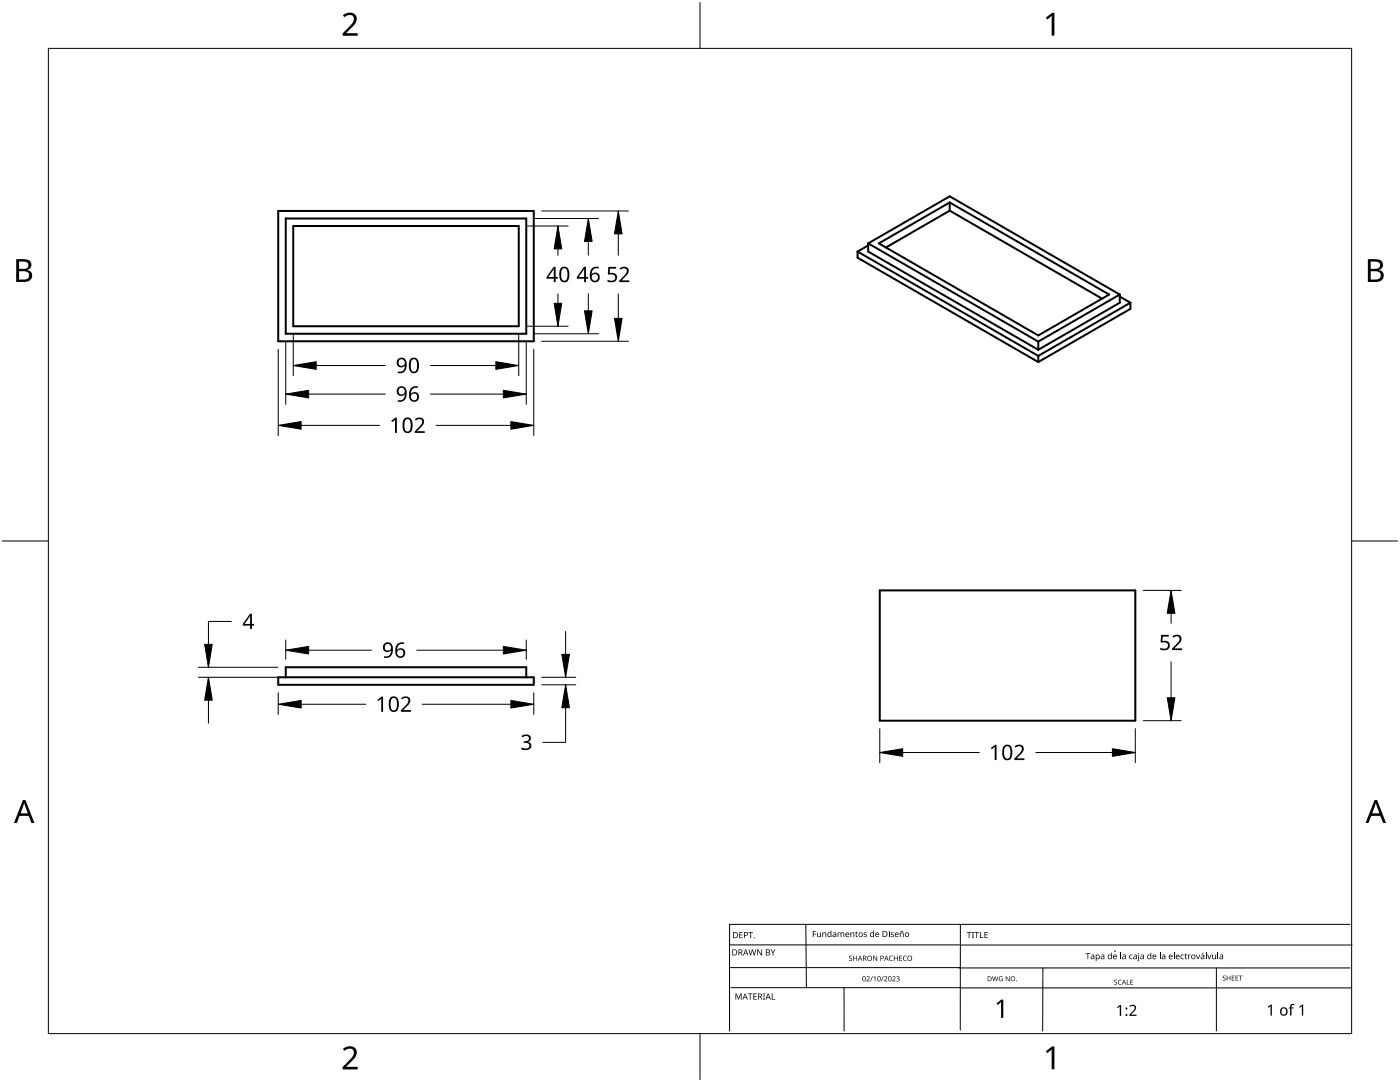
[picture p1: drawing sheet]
<svg xmlns="http://www.w3.org/2000/svg" width="279mm" height="216mm" viewBox="0 0 279 216" stroke-linecap="round" stroke-linejoin="round" font-family="sans-serif">
<g fill="none" stroke="#000" stroke-width=".4">
<path d="M55.5 42.1h51v26h-51zM57 43.6h48v23h-48zM58.5 45.1h45v20h-45zM171.2 50.2v1.2l36 20.8M171.2 50.2l36 20.8M173.3 48.6l16.2-9.4 34 19.6M173.3 49l-2.1 1.2M173.3 48.6v1.6l33.9 19.6M173.3 48.6l33.9 19.6M175.4 48.6l14.1-8.2 31.9 18.4-14.2 8.1zM189.5 40.4v1.6M189.5 42l-12.7 7.4"/>
<path d="M189.5 42l30.4 17.6M223.5 59.2l2.1 1.2M223.5 58.8v1.6l-16.3 9.4M223.5 58.8l-16.3 9.4M207.2 68.2v1.6M207.2 71v1.2M225.6 60.4v1.2l-18.4 10.6M225.6 60.4l-18.4 10.6M175.6 117.8h51v26h-51zM55.5 135.1h51v1.5h-51zM57 135.1v-2h48v2"/>
</g>
<path d="M9.7 9.7h260v196.5h-260z" fill="none" stroke="#000" stroke-width=".2"/>
<path d="M139.7 .5v9.2M.5 108h9.2M269.7 108h9.2M139.7 206.2v9.2" fill="none" stroke="#000" stroke-width=".2"/>
<g fill="#000">
<path d="M68.4 3.1a1.64 1.64 0 0 1 2.8 .4 2.52 2.52 0 0 1-1.2 2.2l-.9 .9h2.3v.5h-3v-.4l1.2-1.2a1.95 1.95 0 0 0 .9-2.2 1.23 1.23 0 0 0-1.8 .1zM208.7 3.5l1.3-.9h.4v4.5h-.5v-4l-.9 .8zM68.4 209.3a1.64 1.64 0 0 1 2.8 .4 2.52 2.52 0 0 1-1.2 2.2l-.9 1h2.3v.5h-3v-.5l1.2-1.2a1.95 1.95 0 0 0 .9-2.1 1.23 1.23 0 0 0-1.8 .1zM208.7 209.8l1.3-1h.4v4.6h-.5v-4l-.9 .7z"/>
<path d="M3.2 51.7h1.3a1.28 1.28 0 0 1 1.7 1.3 1.04 1.04 0 0 1-.8 .9 1.23 1.23 0 0 1 1 1.5 1.23 1.23 0 0 1-1.6 .9h-1.6zM3.8 54.1v1.7h.9a.86 .86 0 0 0 1.1-.9 .86 .86 0 0 0-1.1-.8zM3.8 52.2v1.4h.8a.78 .78 0 0 0 1.1-.7 .78 .78 0 0 0-1.1-.7z"/>
<path d="M273 51.7h1.3a1.28 1.28 0 0 1 1.7 1.3 1.04 1.04 0 0 1-.9 .9 1.23 1.23 0 0 1 1 1.5 1.23 1.23 0 0 1-1.5 .9h-1.6zM273.6 54.1v1.7h.9a.86 .86 0 0 0 1.1-.9 .86 .86 0 0 0-1.2-.8zM273.6 52.2v1.4h.8a.78 .78 0 0 0 1-.7 .78 .78 0 0 0-1.1-.7z"/>
<path d="M4.6 159.6h.5l1.8 4.6h-.6l-.6-1.4h-1.8l-.5 1.4h-.6zM4.8 160.2l-.7 2.1h1.4z"/>
<path d="M274.3 159.6h.5l1.8 4.6h-.6l-.5-1.4h-1.8l-.6 1.4h-.6zM274.6 160.2l-.7 2.1h1.4z"/>
</g>
<g fill="none" stroke="#000" stroke-width=".2">
<path d="M105.1 45.1h8.3M106.6 43.6h12.8M108.1 42.1h17.3M111.3 49.7v1.2M111.3 58.6v1.9M117.4 48.2v2.7M117.4 58.6v3.4M123.4 46.7v4.2M123.4 58.6v4.9M55.5 69.7v17.2M57 68.2v12.5M58.5 66.7v8.3"/>
<path d="M61.6 78.6h15.3M63.1 72.9h13.8M85.9 72.9h13.1M85.9 78.6h14.6M103.5 66.7v8.3M105 68.2v12.5M105.1 65.1h8.3M106.5 69.7v17.2M106.6 66.6h12.8M108.1 68.1h17.3M60.1 84.9h15.7M87 84.9h15"/>
<path d="M228.2 117.8h7.5M39.6 135.1h15.8M39.6 133.1h15.8M41.6 139.7v4.6M46.2 124h-4.6v9.1M55.5 138.2v4.4M57 127.7v3.9M61.6 129.7h12.5M83.2 129.7h17.3M105 127.7v3.9M106.5 138.2v4.4M108.1 135.1h6.8"/>
<path d="M108.1 136.6h6.8M112.9 136.6v11.5h-4.6M112.9 126v4.6M233.7 122.4v2M233.7 132.1v7.1M60.1 140.5h12.9M84.3 140.5h17.7M175.6 145.4v6.8M180.1 150.2h15.3M206.7 150.2h15.3M226.6 145.4v6.8M228.2 143.8h7.5"/>
</g>
<g fill="#000" stroke="#000" stroke-width=".2">
<path d="M111.3 45.1l.8 4.6h-1.5zM117.4 43.6l.8 4.6h-1.6zM123.4 42.1l.8 4.6h-1.6zM57 78.6l4.6-.7v1.5zM58.5 72.9l4.6-.7v1.5zM99 72.2l4.5 .7-4.5 .8zM100.5 77.9l4.5 .7-4.5 .8zM110.6 60.5h1.5l-.8 4.6zM116.6 62h1.6l-.8 4.6zM122.6 63.5h1.6l-.8 4.6zM55.5 84.9l4.6-.8v1.5zM102 84.1l4.5 .8-4.5 .7z"/>
<path d="M41.6 135.1l.8 4.6h-1.6zM40.8 128.6h1.6l-.8 4.5zM57 129.7l4.6-.7v1.5zM100.5 129l4.5 .7-4.5 .8zM102 139.8l4.5 .7-4.5 .8zM112.1 130.6h1.5l-.7 4.5zM233.7 117.8l.8 4.6h-1.5zM233 139.2h1.5l-.8 4.6zM55.5 140.5l4.6-.7v1.5zM112.9 136.6l.7 4.6h-1.5zM175.6 150.2l4.5-.8v1.5zM222 149.4l4.6 .8-4.6 .7z"/>
</g>
<g fill="#000">
<path d="M121.4 53.3h1.5v.3h-1.2v.9a1.02 1.02 0 0 1 1.5 .8 1.02 1.02 0 0 1-1.4 1l-.6-.1v-.4a.88 .88 0 0 0 1 .2 .88 .88 0 0 0 .6-.8 .85 .85 0 0 0-1.3-.4l-.2-.1zM123.6 53.6a1.01 1.01 0 0 1 1.2-.4 1.01 1.01 0 0 1 .7 1l-.3 .6-1.1 1.2h1.5v.3h-2v-.3l1.1-1.1a.72 .72 0 0 0 .4-.7 .72 .72 0 0 0-.4-.7l-.9 .3zM78.1 84l.8-.7h.3v3.1h-.4v-2.7l-.5 .5zM82.8 83.7a1.01 1.01 0 0 1 1.2-.4 1.01 1.01 0 0 1 .6 1l-.3 .6-1.1 1.1h1.6v.4h-2v-.3l1-1.1a.72 .72 0 0 0 .5-.7 .72 .72 0 0 0-.5-.7l-.8 .3zM231.7 126.7h1.6v.3h-1.2l-.1 .9a1.02 1.02 0 0 1 1.5 .8 1.02 1.02 0 0 1-1.4 1.1l-.6-.2v-.4a.88 .88 0 0 0 1 .3 .88 .88 0 0 0 .6-.9 .85 .85 0 0 0-1.3-.4l-.2-.1zM233.9 127a1.01 1.01 0 0 1 1.2-.4 1.01 1.01 0 0 1 .7 1l-.3 .6-1.1 1.2h1.5v.3h-2v-.3l1.1-1.1a.72 .72 0 0 0 .4-.7 .72 .72 0 0 0-.4-.6l-.9 .3zM75.3 139.6l.8-.6h.3v3h-.3v-2.6l-.6 .5zM80 139.3a1.01 1.01 0 0 1 1.2-.4 1.01 1.01 0 0 1 .7 1.1l-.3 .5-1.1 1.2h1.5v.3h-2v-.3l1.1-1.1a.72 .72 0 0 0 .4-.7 .72 .72 0 0 0-.4-.6l-.9 .3zM104.1 146.9a1.06 1.06 0 0 1 1.1-.4 1.06 1.06 0 0 1 .7 .9l-.2 .5-.4 .1a.82 .82 0 0 1 .8 .9 .82 .82 0 0 1-1 .8l-1.1-.2v-.3a1.08 1.08 0 0 0 1.6-.3 .62 .62 0 0 0-.8-.7h-.3v-.3a.7 .7 0 0 0 .8-.1 .7 .7 0 0 0 .2-.7 .89 .89 0 0 0-1.2 0zM197.7 149.3l.9-.7h.3v3.1h-.4v-2.7l-.6 .5zM202.5 148.9a1.01 1.01 0 0 1 1.1-.3 1.01 1.01 0 0 1 .7 1l-.3 .6-1.1 1.1h1.5v.4h-2v-.3l1.1-1.2a.72 .72 0 0 0 .5-.6 .72 .72 0 0 0-.5-.7l-.8 .3z"/>
<path d="M110.5 53.2h.4v2.1h.4v.3h-.4v.7h-.4v-.7h-1.4v-.3zM110.5 53.6l-1.1 1.7h1.1z"/>
<path d="M112 53.4a1.05 1.05 0 0 1 1.2 0 1.05 1.05 0 0 1 .4 1.2 1.3 1.3 0 0 1-1 1.7 1.22 1.22 0 0 1-1-1.5l.1-.9zM112.2 53.7a1.88 1.88 0 0 0 .3 2.3 .71 .71 0 0 0 .7-.9 1.17 1.17 0 0 0-.6-1.6z"/>
<path d="M116.6 53.2h.3v2.1h.5v.3h-.5v.7h-.3v-.7h-1.5v-.3zM116.6 53.6l-1.1 1.7h1.1z"/>
<path d="M118.1 53.6l.5-.3 .5-.1 .4 .1v.3a1.03 1.03 0 0 0-1.4 1.2 .95 .95 0 0 1 1.5-.1 .95 .95 0 0 1-.3 1.5 1.13 1.13 0 0 1-1.3-.2 1.13 1.13 0 0 1-.3-1.2l.1-.7zM118 55.4a.7 .7 0 0 0 1.4 0 .7 .7 0 0 0-1.4 0z"/>
<path d="M79.4 77.3a1.11 1.11 0 0 1 1.4 0 1.11 1.11 0 0 1 .4 1.3 1.38 1.38 0 0 1-1.8 1.5v-.3a1.01 1.01 0 0 0 1-.1 1.01 1.01 0 0 0 .4-1 .94 .94 0 0 1-1.4 0 .94 .94 0 0 1 0-1.4zM79.5 78a.66 .66 0 0 0 1.3 0 .66 .66 0 0 0-1.3 0z"/>
<path d="M79.4 71.6a1.11 1.11 0 0 1 1.4 0 1.11 1.11 0 0 1 .4 1.3 1.38 1.38 0 0 1-1.8 1.5v-.3a1.01 1.01 0 0 0 1-.1 1.01 1.01 0 0 0 .4-1 .94 .94 0 0 1-1.4 0 .94 .94 0 0 1 0-1.4zM79.5 72.3a.66 .66 0 0 0 1.3 0 .66 .66 0 0 0-1.3 0z"/>
<path d="M82.1 77.4l.3-.2 .6-.1h.4v.3a1.03 1.03 0 0 0-1.4 1.2 .95 .95 0 0 1 1.5 0 .95 .95 0 0 1-.3 1.4 1.13 1.13 0 0 1-1.3-.1 1.13 1.13 0 0 1-.3-1.3l.2-.7zM82 79.2a.66 .66 0 0 0 1.3 0 .66 .66 0 0 0-1.3 0z"/>
<path d="M82 71.6a1.05 1.05 0 0 1 1.2 0 1.05 1.05 0 0 1 .4 1.1 1.31 1.31 0 0 1-1 1.8 1.22 1.22 0 0 1-1-1.6l.1-.8zM82.2 71.8a1.88 1.88 0 0 0 .3 2.3 .71 .71 0 0 0 .7-.9 1.17 1.17 0 0 0-.6-1.5z"/>
<path d="M80.7 83.5a1.05 1.05 0 0 1 1.2 0 1.05 1.05 0 0 1 .4 1.2 1.3 1.3 0 0 1-1 1.7 1.22 1.22 0 0 1-1-1.5l.1-.9zM80.9 83.8a1.88 1.88 0 0 0 .3 2.3 .71 .71 0 0 0 .8-.9 1.17 1.17 0 0 0-.7-1.6z"/>
<path d="M49.9 122.5h.4v2h.4v.3h-.4v.7h-.4v-.7h-1.4v-.3zM49.9 122.9l-1.1 1.6h1.1z"/>
<path d="M76.7 128.4a1.11 1.11 0 0 1 1.4 0 1.11 1.11 0 0 1 .3 1.3 1.38 1.38 0 0 1-1.8 1.5v-.3a1.01 1.01 0 0 0 1.1-.1 1.01 1.01 0 0 0 .3-1 .94 .94 0 0 1-1.4 0 .94 .94 0 0 1 .1-1.4zM76.7 129.1a.7 .7 0 0 0 1.4 0 .7 .7 0 0 0-1.4 0z"/>
<path d="M79.3 128.5l.5-.3h.5h.3v.3a1.03 1.03 0 0 0-1.3 1.2 .96 .96 0 0 1 1.5 .1 .96 .96 0 0 1-.5 1.4 1.14 1.14 0 0 1-1.2-.3 1.14 1.14 0 0 1-.2-1.2l.1-.7zM79.2 130.3a.66 .66 0 0 0 1.3 0 .66 .66 0 0 0-1.3 0z"/>
<path d="M78 139.2a1.05 1.05 0 0 1 1.2-.1 1.05 1.05 0 0 1 .4 1.2 1.3 1.3 0 0 1-1 1.8 1.22 1.22 0 0 1-1-1.6l.1-.8zM78.2 139.4a1.88 1.88 0 0 0 .2 2.3 .71 .71 0 0 0 .8-.9 1.17 1.17 0 0 0-.6-1.5z"/>
<path d="M200.4 148.8a1.05 1.05 0 0 1 1.2 0 1.05 1.05 0 0 1 .4 1.2 1.31 1.31 0 0 1-1 1.7 1.22 1.22 0 0 1-1-1.6l.1-.8zM200.6 149.1a1.88 1.88 0 0 0 .3 2.3 .71 .71 0 0 0 .7-1 1.17 1.17 0 0 0-.6-1.5z"/>
</g>
<path d="M145.8 188.5h45.7M145.8 193.1h45.7M145.8 197.1h45.8M160.8 184.4l.1 12.7M168.4 197.1l.1 8.6M191.3 193.1h78.1M191.7 184.4l-.1 21.2M191.7 197.1h78.1M191.7 188.6h78.1M208.1 193.1v12.6M242.8 193.1v12.6M269.4 184.4h-123.8v21.3" fill="none" stroke="#000" stroke-width=".2"/>
<g fill="#000">
<path d="M146.8 198.2h.2l.4 1 .4-1h.2v1.3h-.2l.1-1.1-.5 1.1h-.1l-.4-1.1v1.1h-.1zM147.5 186h.7v.1h-.5v.4h.5v.1h-.5v.5h.5v.1h-.7zM149.3 198.2h.9v.2h-.4v1.1h-.2v-1.1h-.3zM149.4 186h.9v.1h-.4v1.1h-.2v-1.1h-.3zM149.4 189.4h.1l.3 1.1 .3-1.1h.1l.3 1.1 .3-1.1h.1l-.3 1.3h-.2l-.3-1.1-.2 1.1h-.2zM150.4 198.2h.6v.2h-.5v.4h.5v.1h-.5v.4h.5v.2h-.6zM151.1 189.4h.2l.6 1v-1h.2v1.3h-.2l-.7-1.1 .1 1.1h-.2zM152.3 198.2h.4l-.1 .2v.9l.1 .2h-.4l.1-.2v-.9zM154 198.2h.2v1.1h.5v.2h-.7zM153.8 189.4h.2l.3 .6 .3-.6h.1l-.4 .8v.5h-.1v-.5zM162.2 185.8h.7v.1h-.5v.4h.5v.2h-.5v.5h-.2zM163.1 186.1h.1v.5a.24 .24 0 0 0 .3 .3 .24 .24 0 0 0 .2-.4v-.4h.1v.9l-.1-.1a.35 .35 0 0 1-.4 .1 .35 .35 0 0 1-.2-.3z"/>
<path d="M164.1 186.1l.2 .1a.35 .35 0 0 1 .3-.1 .35 .35 0 0 1 .3 .3v.6h-.2v-.6a.24 .24 0 0 0-.3-.2 .24 .24 0 0 0-.1 .3v.5h-.2zM167.2 186.1l.1 .1 .3-.2a.35 .35 0 0 0 .6 0l.3 .2v.8h-.2v-.6a.22 .22 0 0 0-.2-.2 .22 .22 0 0 0-.2 .3v.5h-.1v-.6a.23 .23 0 0 0-.3-.2 .23 .23 0 0 0-.2 .3v.5h-.1zM169.5 190.8l.3-.1h.2v.2a.24 .24 0 0 0-.3-.1 .24 .24 0 0 0-.1 .3 .24 .24 0 0 0 .3 .1 .32 .32 0 0 1 0 .5 .32 .32 0 0 1-.5-.1h.1a.26 .26 0 0 0 .3 0 .26 .26 0 0 0 .1-.3 .26 .26 0 0 0-.3-.1zM169.7 186.1l.2 .1a.35 .35 0 0 1 .3-.1 .35 .35 0 0 1 .3 .3v.6h-.2v-.6a.24 .24 0 0 0-.3-.2 .24 .24 0 0 0-.1 .3v.5h-.2zM170.3 190.7h.1v.4h.5v-.4h.2v1h-.2v-.5h-.5v.5h-.1zM170.8 185.9l.1 .2h.3v.1h-.3v.6h.3v.2l-.4-.2v-.6l-.1-.1zM172.4 186.1h.6l-.2 .1a.19 .19 0 0 0-.2 0 .19 .19 0 0 0-.1 .2 .19 .19 0 0 0 .3 .1 .31 .31 0 0 1 .1 .5 .31 .31 0 0 1-.5-.2l.1 .1a.22 .22 0 0 0 .3-.1 .22 .22 0 0 0 0-.2 .22 .22 0 0 0-.3-.1l-.1-.2zM172.9 194.9a.37 .37 0 0 1 .6 0 .37 .37 0 0 1-.2 .6l-.2 .2h.5v.1h-.7l.3-.4a.27 .27 0 0 0 .3-.3 .27 .27 0 0 0-.4-.2zM174.1 194.8h.1l-.4 1h-.1zM174.3 195l.4-.2v1h-.1v-.9l-.2 .2zM174.3 190.7h.1l.5 .8v-.8h.2v1h-.2l-.5-.8v.8h-.1zM176.2 194.8h.1l-.3 1h-.2z"/>
<path d="M176.4 194.9a.37 .37 0 0 1 .6 0 .37 .37 0 0 1-.2 .6l-.2 .2h.5v.1h-.7l.3-.4a.27 .27 0 0 0 .3-.3 .27 .27 0 0 0-.4-.2zM177.4 186.1h.1v.9h-.1zM177.6 190.8l.3-.1h.3v.2a.41 .41 0 0 0-.6 .3 .41 .41 0 0 0 .6 .4 .48 .48 0 0 1-.7-.1 .48 .48 0 0 1 .1-.7zM177.8 186.1h.6l-.2 .1a.19 .19 0 0 0-.3 0 .19 .19 0 0 0 0 .2 .19 .19 0 0 0 .3 .1 .31 .31 0 0 1 0 .5 .31 .31 0 0 1-.5-.2l.2 .1a.22 .22 0 0 0 .3-.1 .22 .22 0 0 0 0-.2 .22 .22 0 0 0-.3-.1l-.1-.2zM178.1 194.9a.37 .37 0 0 1 .6 0 .37 .37 0 0 1-.3 .6l-.2 .2h.5v.1h-.6l.2-.4a.27 .27 0 0 0 .3-.3 .27 .27 0 0 0-.4-.2zM178.4 190.7h.1v.4h.5v-.4h.2v1h-.2v-.5h-.5v.5h-.1zM178.9 194.9a.32 .32 0 0 1 .5-.1 .32 .32 0 0 1 0 .5h-.1a.32 .32 0 0 1 .2 .4 .32 .32 0 0 1-.5 .1l-.1-.1a.26 .26 0 0 0 .4 .1 .26 .26 0 0 0 0-.4l-.3-.2a.23 .23 0 0 0 .4 0 .23 .23 0 0 0-.1-.4 .23 .23 0 0 0-.4 .2zM179.4 190.7h.6v.1h-.4v.3h.4v.1h-.4v.4h.4v.1h-.6zM179.7 185.8l.6-.1a.28 .28 0 0 1-.2 .2 .28 .28 0 0 1-.3 0h-.1zM179.6 186.1l.1 .1a.35 .35 0 0 1 .4-.1 .35 .35 0 0 1 .2 .3v.6h-.1v-.6a.24 .24 0 0 0-.3-.2 .24 .24 0 0 0-.2 .3v.5h-.1zM180.3 190.8l.4-.1h.3l-.1 .2a.41 .41 0 0 0-.6 .3 .41 .41 0 0 0 .6 .4 .48 .48 0 0 1-.7-.1 .48 .48 0 0 1 .1-.7zM193 186h.9v.1h-.4v1.1h-.2v-1.1h-.3z"/>
<path d="M194 186h.4l-.2 .1v1l.2 .1h-.4l.1-.1v-1zM194.5 186h.9v.1h-.4v1.1h-.1v-1.1h-.4zM195.6 186h.1v1h.6v.2h-.7zM196.5 186h.6v.1h-.5v.4h.5v.1h-.5v.4h.5v.2h-.6zM198 194.8h.1l.2 .8 .2-.8h.2l.2 .8 .2-.8h.1l-.2 1h-.2l-.2-.8-.2 .8h-.1zM199.5 194.9l.3-.1 .3 .1h-.1a.4 .4 0 0 0-.5 .4 .4 .4 0 0 0 .5 .4v-.3l-.2-.1h.3v.4a.53 .53 0 0 1-.7-.1 .53 .53 0 0 1 .1-.7zM200.7 194.8h.2l.5 .8v-.8h.1v1h-.2l-.5-.8v.8h-.1zM216.7 190.2h.9v.1h-.4v1.1h-.2v-1.1h-.3zM222.4 195.6l.4-.1 .1 .2a.24 .24 0 0 0-.3-.1 .24 .24 0 0 0-.1 .3 .24 .24 0 0 0 .3 .1 .31 .31 0 0 1 0 .5 .31 .31 0 0 1-.5-.2 .24 .24 0 0 0 .4 .1 .24 .24 0 0 0 0-.3 .33 .33 0 0 1-.3-.2 .33 .33 0 0 1 0-.3zM223.2 195.6l.4-.1h.2v.2a.39 .39 0 0 0-.6 .3 .39 .39 0 0 0 .6 .3 .46 .46 0 0 1-.7 0 .46 .46 0 0 1 .1-.7zM223.6 190.1h.1v1.3h-.1zM224.9 195.5h.1v.9h.4v.1h-.5z"/>
<path d="M225.5 190.6l.4-.1 .1 .1a.33 .33 0 0 0-.5 .4 .33 .33 0 0 0 .5 .2 .42 .42 0 0 1-.6 0 .42 .42 0 0 1 .1-.6zM225.6 195.5h.5v.1h-.4v.3h.4v.1h-.4v.4h.4v.1h-.5zM227.2 190.5h.1v1.1l-.3 .2-.1-.1 .3-.1zM231.5 190.1h.1v1.3h-.1zM234.3 190.1h.1v1.3h-.1zM235.7 190.6l.4-.1h.2l-.1 .1a.33 .33 0 0 0-.4 .4 .33 .33 0 0 0 .4 .2 .42 .42 0 0 1-.6 0 .42 .42 0 0 1 .1-.6zM236.5 190.3l.1 .2h.3v.1h-.3v.6l.3 .1v.1l-.4-.1v-.7l-.2-.1zM237.1 190.5l.1 .1 .4-.1-.3 .3-.1 .6h-.1zM238.7 190.5h.1l.3 .8 .3-.8h.1l-.3 .9h-.2zM240.1 190.1h.1l-.3 .3zM240.6 190.1h.2v1.3h-.2zM240.9 190.5h.2l.2 .8 .3-.8h.2l-.4 .9h-.1z"/>
<path d="M241.9 190.5h.2v.6a.24 .24 0 0 0 .3 .2 .24 .24 0 0 0 .1-.3v-.5h.2v.9l-.2-.1a.35 .35 0 0 1-.3 .1 .35 .35 0 0 1-.3-.3zM243 190.1h.1v1.3h-.1zM244.1 194.8l.3-.1h.2v.1a.24 .24 0 0 0-.4 0 .24 .24 0 0 0 0 .3 .24 .24 0 0 0 .3 .1 .31 .31 0 0 1 0 .5 .31 .31 0 0 1-.5-.2 .24 .24 0 0 0 .3 .1 .24 .24 0 0 0 .1-.3l-.3-.2zM244.8 194.7h.1v.4h.5v-.4h.2v1h-.2v-.5h-.5v.5h-.1zM245.8 194.7h.6v.1h-.5v.3h.4v.1h-.4v.3h.5v.2h-.6zM246.6 194.7h.5v.1h-.4v.3h.4v.1h-.4v.3h.4v.2h-.5zM247.2 194.7h.7v.1h-.3v.9h-.1v-.9h-.3zM198.9 200.2l1-.7h.3v3.6h-.4v-3.2l-.7 .6zM222.9 201l.6-.5h.2v2.2h-.2v-1.9l-.4 .4zM225.4 200.7a.76 .76 0 0 1 1.2 0 .76 .76 0 0 1-.3 1.2l-.6 .6h1.1v.2h-1.4v-.2l.8-.8a.52 .52 0 0 0 .2-.8 .52 .52 0 0 0-.9 0zM253 200.9l.6-.4h.2v2.2h-.2v-2l-.4 .4zM257.6 200.5l.3-.2 .4 .1v.2h-.4l-.1 .1-.1 .3h.5v.2h-.5v1.5h-.2v-1.5h-.3l.3-.2z"/>
<path d="M259.3 200.9l.6-.4h.2v2.2h-.3v-2l-.4 .4z"/>
<path d="M146.1 189.4h.4a.61 .61 0 0 1 .6 .7 .61 .61 0 0 1-.6 .6h-.4zM146.3 189.6v.9h.2a.48 .48 0 0 0 .5-.4 .48 .48 0 0 0-.5-.5z"/>
<path d="M146.3 186h.4a.61 .61 0 0 1 .6 .6 .61 .61 0 0 1-.7 .6h-.3zM146.5 186.1v1h.1a.48 .48 0 0 0 .5-.5 .48 .48 0 0 0-.4-.5z"/>
<path d="M147.4 189.4h.3a.35 .35 0 0 1 .4 .3 .35 .35 0 0 1-.2 .4l.4 .6h-.2l-.3-.5h-.3v.5h-.1zM147.5 189.6v.4h.2a.23 .23 0 0 0 .3-.2 .23 .23 0 0 0-.3-.2z"/>
<path d="M148.6 198.2h.2l.4 1.3h-.1l-.2-.4h-.4l-.2 .4h-.1zM148.7 198.4l-.2 .5h.4z"/>
<path d="M148.8 189.4h.1l.5 1.3h-.2l-.1-.4h-.5l-.2 .4h-.1zM148.8 189.6l-.2 .5h.4z"/>
<path d="M148.5 186h.3a.41 .41 0 0 1 .5 .5 .41 .41 0 0 1-.7 .2v.5h-.1zM148.6 186.1v.5a.29 .29 0 0 0 .5-.2 .29 .29 0 0 0-.5-.3z"/>
<path d="M151.3 198.2h.3a.35 .35 0 0 1 .5 .3 .35 .35 0 0 1-.3 .4l.4 .6h-.2l-.3-.5h-.2v.5h-.2zM151.5 198.4v.4h.1a.23 .23 0 0 0 .3-.2 .23 .23 0 0 0-.3-.2z"/>
<path d="M152.8 189.4h.4a.31 .31 0 0 1 .4 .2 .31 .31 0 0 1-.2 .4 .33 .33 0 0 1 .3 .4 .33 .33 0 0 1-.4 .3h-.5zM153 190.1v.4h.2a.23 .23 0 0 0 .3-.2 .23 .23 0 0 0-.3-.2zM153 189.6v.4h.2a.21 .21 0 0 0 .3-.3 .21 .21 0 0 0-.3-.1z"/>
<path d="M153.2 198.2h.2l.5 1.3h-.2l-.1-.4h-.5l-.2 .4h-.1zM153.3 198.4l-.2 .5h.4z"/>
<path d="M165.3 186.1l.2-.1 .3 .2v-.5h.1v1.3l-.1-.1a.45 .45 0 0 1-.7-.1 .45 .45 0 0 1 .1-.6zM165.2 186.6a.32 .32 0 0 0 .6 0 .32 .32 0 0 0-.6 0z"/>
<path d="M166.3 186.1l.5 .1 .1 .8-.1-.2a.31 .31 0 0 1-.5 .2 .31 .31 0 0 1-.1-.4 .31 .31 0 0 1 .4-.2h.1v-.2h-.4zM166.3 186.6a.19 .19 0 0 0 .1 .3 .19 .19 0 0 0 .3-.1 .19 .19 0 0 0-.1-.3z"/>
<path d="M168.8 186.2l.3-.2 .3 .2 .1 .3-.6 .1 .1 .2h.5a.45 .45 0 0 1-.7 0 .45 .45 0 0 1 0-.6zM168.9 186.2v.2h.4l-.1-.2z"/>
<path d="M171.6 190.7h.1l.4 1h-.1l-.1-.3h-.5l-.1 .3h-.1zM171.7 190.8l-.2 .5h.3z"/>
<path d="M171.3 186.5a.45 .45 0 0 1 .9 0 .45 .45 0 0 1-.9 0zM171.6 186.2a.35 .35 0 0 0 0 .6 .35 .35 0 0 0 .5-.2 .35 .35 0 0 0-.3-.4z"/>
<path d="M172.2 190.7h.3a.29 .29 0 0 1 .4 .2 .29 .29 0 0 1-.2 .4l.3 .4h-.2l-.2-.4h-.2v.4h-.2zM172.4 190.8v.4h.1a.2 .2 0 0 0 .3-.2 .2 .2 0 0 0-.3-.2z"/>
<path d="M172.2 194.8h.2a.51 .51 0 0 1 .4 .5 .51 .51 0 0 1-.5 .5l-.2-.4zM172.3 194.9v.1a.39 .39 0 0 0-.1 .4 .39 .39 0 0 0 .4 .3 .4 .4 0 0 0 .1-.5 .4 .4 0 0 0-.4-.3z"/>
<path d="M173.8 186.1l.2-.1 .3 .2v-.5h.1v1.3l-.1-.1a.45 .45 0 0 1-.7-.1 .45 .45 0 0 1 .1-.6zM173.7 186.6a.32 .32 0 0 0 .6 0 .32 .32 0 0 0-.6 0z"/>
<path d="M173 191.2a.51 .51 0 0 1 1 0 .51 .51 0 0 1-1 0zM173.2 191.2a.4 .4 0 0 0 .8 0 .4 .4 0 0 0-.8 0z"/>
<path d="M174.8 186.2l.3-.2 .2 .2 .1 .3-.6 .1 .2 .2h.4a.45 .45 0 0 1-.7 0 .45 .45 0 0 1 .1-.6zM174.9 186.2l-.1 .2h.5l-.1-.2z"/>
<path d="M175.2 194.8h.1a.51 .51 0 0 1 .5 .5 .51 .51 0 0 1-.5 .5l-.2-.4zM175.3 194.9v.1a.39 .39 0 0 0-.1 .4 .39 .39 0 0 0 .4 .3 .4 .4 0 0 0 .1-.5 .4 .4 0 0 0-.4-.3z"/>
<path d="M175.7 190.7h.3a.34 .34 0 0 1 .4 .4 .34 .34 0 0 1-.6 .2v.4h-.1zM175.8 190.8v.4a.25 .25 0 0 0 .4-.2 .25 .25 0 0 0-.4-.2z"/>
<path d="M176.1 185.8h.4a.61 .61 0 0 1 .6 .6 .61 .61 0 0 1-.6 .6h-.4zM176.3 185.9v.9h.2a.48 .48 0 0 0 .5-.4 .48 .48 0 0 0-.5-.5z"/>
<path d="M176.8 190.7h.1l.4 1h-.1l-.1-.3h-.4l-.1 .3h-.2zM176.9 190.8l-.2 .5h.4z"/>
<path d="M177.4 194.8h.1a.51 .51 0 0 1 .4 .5 .51 .51 0 0 1-.5 .5l-.1-.4zM177.5 194.9l-.1 .1a.39 .39 0 0 0-.1 .4 .39 .39 0 0 0 .4 .3 .4 .4 0 0 0 .2-.5 .4 .4 0 0 0-.4-.3z"/>
<path d="M178.7 186.2l.3-.2 .2 .2 .1 .3-.6 .1 .2 .2h.4a.45 .45 0 0 1-.7 0 .45 .45 0 0 1 .1-.6zM178.8 186.2l-.1 .2h.5l-.1-.2z"/>
<path d="M180.5 186.5a.45 .45 0 0 1 .9 0 .45 .45 0 0 1-.9 0zM180.8 186.2a.35 .35 0 0 0 0 .6 .35 .35 0 0 0 .5-.2 .35 .35 0 0 0-.3-.4z"/>
<path d="M181 191.2a.51 .51 0 0 1 1 0 .51 .51 0 0 1-1 0zM181.2 191.2a.4 .4 0 0 0 .8 0 .4 .4 0 0 0-.8 0z"/>
<path d="M197.1 194.8h.3a.49 .49 0 0 1 .5 .5 .49 .49 0 0 1-.5 .5h-.3zM197.2 194.9v.8l.4-.1 .2-.2-.1-.3z"/>
<path d="M201.6 195.3a.5 .5 0 0 1 1 0 .5 .5 0 0 1-1 0zM201.8 195.3a.4 .4 0 0 0 .8 0 .4 .4 0 0 0-.8 0z"/>
<path d="M217.8 190.5l.6 .1v.8l-.1-.1a.31 .31 0 0 1-.4 .1 .31 .31 0 0 1-.2-.4 .31 .31 0 0 1 .4-.1l.2-.1-.1-.2-.4 .1zM217.9 191a.19 .19 0 0 0 0 .3 .19 .19 0 0 0 .3-.1 .19 .19 0 0 0-.1-.2z"/>
<path d="M218.7 190.5l.1 .1a.42 .42 0 0 1 .6 .1 .42 .42 0 0 1 0 .5 .42 .42 0 0 1-.6 .1v.5h-.1zM218.8 190.9a.31 .31 0 0 0 .6 0 .31 .31 0 0 0-.6 0z"/>
<path d="M219.8 190.5l.6 .1v.8l-.1-.1a.31 .31 0 0 1-.4 .1 .31 .31 0 0 1-.2-.4 .31 .31 0 0 1 .4-.1l.2-.1-.1-.2-.4 .1zM219.9 191a.19 .19 0 0 0 0 .3 .19 .19 0 0 0 .3-.1 .19 .19 0 0 0-.1-.2z"/>
<path d="M221.2 190.5h.3l.2 .1v-.5h.2v1.3l-.2-.1a.45 .45 0 0 1-.6-.1 .45 .45 0 0 1 .1-.6zM221.2 191a.31 .31 0 0 0 .6 0 .31 .31 0 0 0-.6 0z"/>
<path d="M222.2 190.6l.3-.1 .3 .1 .1 .4h-.6l.1 .3 .5-.1a.45 .45 0 0 1-.7 .1 .45 .45 0 0 1 0-.7zM222.3 190.7v.1h.4l-.1-.2z"/>
<path d="M224 190.5l.6 .1 .1 .8-.2-.1a.31 .31 0 0 1-.4 .1 .31 .31 0 0 1-.1-.4 .31 .31 0 0 1 .4-.1l.1-.1v-.2l-.4 .1zM224.1 191a.19 .19 0 0 0 .1 .3 .19 .19 0 0 0 .3-.1 .19 .19 0 0 0-.1-.2z"/>
<path d="M224.3 195.5l.4 1-.2-.3h-.4l-.2 .3zM224.3 195.6l-.1 .5h.3z"/>
<path d="M226.3 190.5l.5 .1 .1 .8-.1-.1a.31 .31 0 0 1-.5 .1 .31 .31 0 0 1-.1-.4 .31 .31 0 0 1 .4-.1l.1-.1v-.2l-.4 .1zM226.3 191a.19 .19 0 0 0 .1 .3 .19 .19 0 0 0 .3-.1 .19 .19 0 0 0-.1-.2z"/>
<path d="M227.6 190.5l.6 .1 .1 .8-.2-.1a.31 .31 0 0 1-.4 .1 .31 .31 0 0 1-.1-.4 .31 .31 0 0 1 .4-.1l.1-.1v-.2l-.4 .1zM227.7 191a.19 .19 0 0 0 .1 .3 .19 .19 0 0 0 .3-.1 .19 .19 0 0 0-.1-.2z"/>
<path d="M229.1 190.5h.3l.2 .1v-.5h.2v1.3l-.2-.1a.45 .45 0 0 1-.6-.1 .45 .45 0 0 1 .1-.6zM229 191a.35 .35 0 0 0 .7 0 .35 .35 0 0 0-.7 0z"/>
<path d="M230.1 190.6l.3-.1 .3 .1 .1 .4h-.6l.1 .3 .4-.1a.45 .45 0 0 1-.6 .1 .45 .45 0 0 1 0-.7zM230.2 190.7v.1h.4l-.1-.2z"/>
<path d="M231.9 190.5l.6 .1 .1 .8-.2-.1a.31 .31 0 0 1-.4 .1 .31 .31 0 0 1-.1-.4 .31 .31 0 0 1 .4-.1l.1-.1v-.2l-.4 .1zM232 191a.19 .19 0 0 0 .1 .3 .19 .19 0 0 0 .3-.1 .19 .19 0 0 0-.1-.2z"/>
<path d="M233.3 190.6l.3-.1 .3 .1 .1 .4h-.6l.2 .3 .4-.1a.45 .45 0 0 1-.7 .1 .45 .45 0 0 1 0-.7zM233.5 190.7l-.1 .1h.5l-.2-.2z"/>
<path d="M234.7 190.6l.3-.1 .3 .1 .1 .4h-.6l.2 .3 .4-.1a.45 .45 0 0 1-.7 .1 .45 .45 0 0 1 0-.7zM234.9 190.7l-.1 .1h.5l-.2-.2z"/>
<path d="M237.7 190.9a.45 .45 0 0 1 .9 0 .45 .45 0 0 1-.9 0zM238 190.7a.34 .34 0 0 0 0 .5 .34 .34 0 0 0 .5-.1 .34 .34 0 0 0-.2-.5z"/>
<path d="M239.7 190.5l.6 .1v.8l-.1-.1a.31 .31 0 0 1-.4 .1 .31 .31 0 0 1-.2-.4 .31 .31 0 0 1 .4-.1l.2-.1v-.2l-.4 .1zM239.8 191a.19 .19 0 0 0 .1 .3 .19 .19 0 0 0 .2-.1 .19 .19 0 0 0 0-.2z"/>
<path d="M243.5 190.5l.5 .1 .1 .8-.1-.1a.31 .31 0 0 1-.5 .1 .31 .31 0 0 1-.1-.4 .31 .31 0 0 1 .4-.1l.1-.1v-.2l-.4 .1zM243.5 191a.19 .19 0 0 0 .1 .3 .19 .19 0 0 0 .3-.1 .19 .19 0 0 0-.1-.2z"/>
<path d="M255.7 201.2a.81 .81 0 0 1 1.1 .1 .81 .81 0 0 1-.1 1.2 .81 .81 0 0 1-1.2-.3v-.6zM255.9 201.3a.6 .6 0 0 0-.2 .8 .6 .6 0 0 0 .9 .2l.1-.2a.56 .56 0 0 0-.1-.7 .56 .56 0 0 0-.7-.1z"/>
<circle cx="150.5" cy="187.1" r=".11"/>
<circle cx="177.4" cy="185.8" r=".09"/>
<circle cx="202.9" cy="195.7" r=".09"/>
<circle cx="227.3" cy="190.2" r=".09"/>
<circle cx="224.8" cy="202.6" r=".2"/>
<circle cx="224.8" cy="201.2" r=".2"/>
</g>
<circle cx="222.5" cy="189.8" r=".03" fill="none" stroke="#000" stroke-width=".2"/>
</svg>
